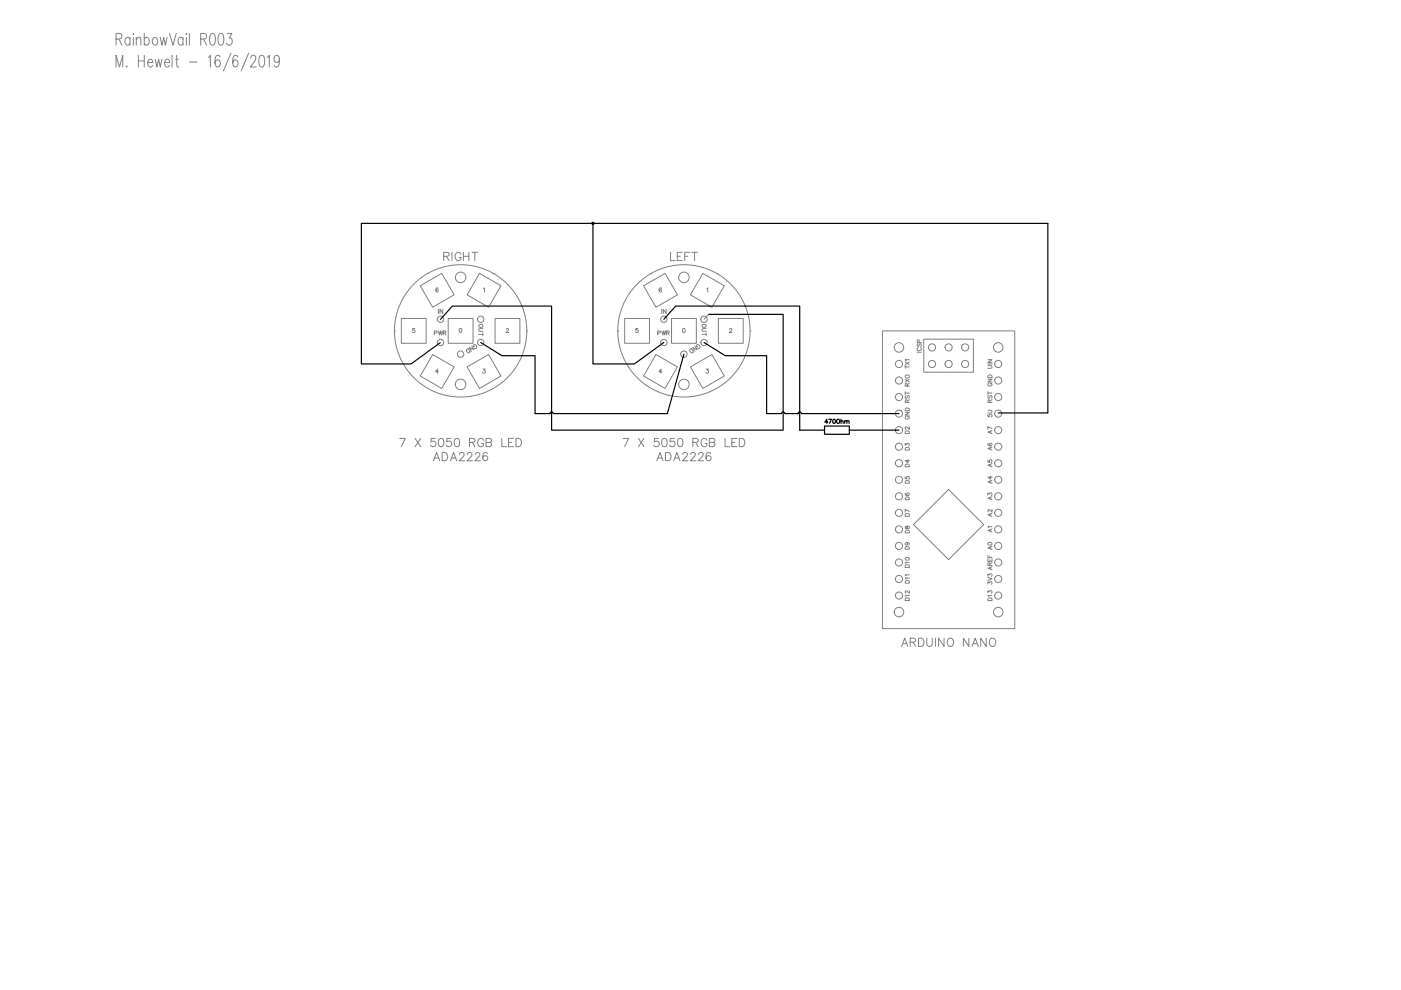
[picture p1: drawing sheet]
<svg xmlns="http://www.w3.org/2000/svg" width="297mm" height="210mm" viewBox="0 0 297 210" stroke-linecap="round" stroke-linejoin="round" font-family="sans-serif">
<g fill="none" stroke="#808080" stroke-width=".21">
<path d="M24.6 8.3h.8a.62 .62 0 0 0 .5-.6 .62 .62 0 0 0-.5-.6h-.8v2.5M24.6 14.2v-2.5l.7 2.5 .7-2.5v2.5M25.2 8.3l.7 1.3M26.8 14v.2zM27.6 8.3l-.4-.4a.84 .84 0 0 0-.7 .9 .84 .84 0 0 0 .7 .8l.4-.4M27.6 7.9v1.7M28.3 7.1v.2zM28.3 7.9v1.7M28.9 8.4l.4-.5 .5 .1 .1 1.6M28.9 7.9v1.7M29.3 11.7v2.5M29.3 12.9h1.3"/>
<path d="M30.6 8.3l.3-.4a.84 .84 0 0 1 .8 .9 .84 .84 0 0 1-.8 .8l-.3-.4M30.6 7.1v2.5M30.6 11.7v2.5M31.3 13.3h1.1v-.3a.49 .49 0 0 0-.8-.3 .89 .89 0 0 0-.3 .9 .89 .89 0 0 0 .7 .6l.4-.3M32.6 8l.1-.1a.84 .84 0 0 1 .7 .9 .84 .84 0 0 1-.7 .8 1 1 0 0 1-.1-1.6zM32.9 12.6l.4 1.6 .3-1.6 .4 1.6 .3-1.6M34 7.9l.3 1.7 .4-1.7 .4 1.7 .3-1.7M34.9 13.3h1v-.3a.49 .49 0 0 0-.8-.3 .89 .89 0 0 0-.2 .9 .89 .89 0 0 0 .7 .6l.3-.3M35.9 7.1l.8 2.5 .7-2.5M36.5 11.7v2.5M37.2 12.6h.6M37.5 11.7v2.1v.3l.4 .1"/>
<path d="M38.8 8.3l-.3-.4a.84 .84 0 0 0-.8 .9 .84 .84 0 0 0 .8 .8l.3-.4M38.8 7.9v1.7M39.5 7.1v.2zM39.5 7.9v1.7M40.1 7.1v2.5M40.1 13.2h1.6M42.5 8.3h.8a.62 .62 0 0 0 .5-.6 .62 .62 0 0 0-.5-.6h-.8v2.5M43.2 8.3l.6 1.3M44.2 12.2l.4-.5v2.5M44.7 7.2l.4-.1a1.53 1.53 0 0 1 .5 2l-.2 .4-.4 .1a1.53 1.53 0 0 1-.5-2zM46.5 7.2l.4-.1a1.53 1.53 0 0 1 .5 2l-.2 .4-.5 .1a1.54 1.54 0 0 1-.4-2zM46.7 12.1l-.1-.3-.5-.1a1.43 1.43 0 0 0-.5 1.7l.3 .7a.73 .73 0 0 0 .9-.5 .73 .73 0 0 0-.6-.9l-.3 .1-.3 .6"/>
<path d="M48.2 7.1h.9l-.5 .9a.75 .75 0 0 1 .6 1 .75 .75 0 0 1-1 .5l-.2-.4M49 11.3l-1.6 3.8M50.4 12.1l-.1-.3-.4-.1a1.43 1.43 0 0 0-.6 1.7l.3 .7a.73 .73 0 0 0 .9-.5 .73 .73 0 0 0-.5-.9l-.4 .1-.3 .6M52.7 11.3l-1.6 3.8M53.2 12.3l.1-.3a.58 .58 0 0 1 .8-.1 .58 .58 0 0 1 .1 .8l-1.1 1.5h1.2M55.1 11.8l.5-.1a1.54 1.54 0 0 1 .4 2.1l-.2 .3-.4 .1a1.54 1.54 0 0 1-.4-2zM56.7 12.2l.4-.5v2.5M59.2 12.6v.3a.52 .52 0 0 1-.5 .4 .52 .52 0 0 1-.5-.4 .7 .7 0 0 1 0-.8 .7 .7 0 0 1 .8-.3 2.29 2.29 0 0 1 0 2.3l-.5 .1-.2-.1-.1-.2M90.6 58h.1M94.1 54.3l1-.1 .1-.4-.4-.3h-.7v1.8M94.7 54.3l.5 1M95.8 53.5v1.8"/>
<path d="M97.8 53.9a.65 .65 0 0 0-.8-.4 .65 .65 0 0 0-.5 .7 .71 .71 0 0 0 .3 .9 .71 .71 0 0 0 1-.3v-.2h-.5M98.2 53.5v1.8M98.2 54.3h1.2M99.4 53.5v1.8M100.1 53.5h1.2M100.7 53.5v1.8M101.7 58l4.5 2.6-2.6 4.5-4.6-2.6zM104.7 58h.1M138 58h.1M142.2 53.5v1.8h1M143.6 54.3h.7M144.7 53.5h-1.1v1.8h1.1"/>
<path d="M145.2 54.3h.6M146.3 53.5h-1.1v1.8M146.7 53.5h1.1M147.3 53.5v1.8M149 58l4.6 2.6-2.7 4.5-4.5-2.6zM152 58h.1M83.6 70.2h.1M85.1 67.5h5.3v5.3h-5.3zM87.9 69.6h-.4v.4a.31 .31 0 0 1 .4 0 .31 .31 0 0 1 0 .5 .31 .31 0 0 1-.5-.1M89.1 60.6l4.6-2.6 2.6 4.5-4.6 2.6zM91.7 75.2l4.6 2.6-2.6 4.6-4.6-2.7zM92.1 70.6h.5v-.4h-.5v.8"/>
<path d="M92.9 61.2v-.1a.38 .38 0 0 0-.5 .4 .38 .38 0 0 0 .5 .3 .27 .27 0 0 0-.1-.4 .27 .27 0 0 0-.4 .2M93 65.6v.9M93 70.2l.2 .8 .2-.8 .2 .8 .2-.8M93 78.8h-.6l.4-.6v.9M93.9 65.6v.9l-.6-.9v.9M94 70.6l.5-.1v-.2l-.5-.1v.8M94.3 70.6l.2 .4M95 67.5h5.3v5.3h-5.3zM97.5 69.7a.4 .4 0 0 1 .4 .4 .4 .4 0 0 1-.4 .4l-.2-.4zM99 74l.2-.1 .5 .7-.2 .2a.47 .47 0 0 1-.5-.2 .47 .47 0 0 1 0-.6zM99 77.8l4.6-2.6 2.6 4.5-4.5 2.7zM100 73.4l.5 .7-1-.4 .5 .7"/>
<path d="M100.6 73.4l-.2 .1a.32 .32 0 0 1 .1-.4 .32 .32 0 0 1 .4 .1 .36 .36 0 0 1 .2 .5 .36 .36 0 0 1-.5 .1M101.5 70.9h.9M101.6 68.9a.41 .41 0 0 1 .5-.1 .41 .41 0 0 1 .2 .5 .42 .42 0 0 1-.6 .1 .42 .42 0 0 1-.1-.5zM102.4 70.6v.6M102.4 69.7h-.7l-.2 .2 .2 .4h.7M102.4 78.2h.5l-.3 .4a.29 .29 0 0 1 .2 .4 .29 .29 0 0 1-.5 0M102.5 61.2l.2-.2v.9M105 67.5h5.2v5.3h-5.2zM107.3 69.9l.2-.3 .3 .2-.5 .7h.6M111.7 70.2h.1M131 70.2h.1M132.4 67.5h5.3v5.3h-5.3z"/>
<path d="M135.3 69.6h-.5v.4a.31 .31 0 0 1 .5 0 .31 .31 0 0 1-.1 .5 .31 .31 0 0 1-.4-.1M136.4 60.6l4.6-2.6 2.6 4.5-4.5 2.6zM139.1 75.2l4.5 2.6-2.6 4.6-4.6-2.7zM139.4 70.6h.5l.1-.4h-.6v.8M140.2 61.2v-.1a.38 .38 0 0 0-.5 .4 .38 .38 0 0 0 .5 .3 .27 .27 0 0 0-.1-.4 .27 .27 0 0 0-.4 .2M140.3 65.6v.9M140.3 70.2l.2 .8 .2-.8 .2 .8 .2-.8M140.3 78.8h-.6l.4-.6v.9M141.2 65.6v.9l-.6-.9v.9M141.3 70.6l.5-.1 .1-.2-.6-.1v.8M141.6 70.6l.3 .4M142.4 67.5h5.2v5.3h-5.2z"/>
<path d="M144.8 69.7a.4 .4 0 0 1 .5 .4 .4 .4 0 0 1-.5 .4l-.1-.4zM146.3 74l.3-.1 .5 .7-.3 .2a.47 .47 0 0 1-.5-.2 .47 .47 0 0 1 0-.6zM146.4 77.8l4.5-2.6 2.7 4.5-4.6 2.7zM147.4 73.4l.4 .7-.9-.4 .4 .7M147.9 73.4l-.2 .1a.32 .32 0 0 1 .1-.4 .32 .32 0 0 1 .5 .1 .36 .36 0 0 1 .1 .5 .36 .36 0 0 1-.5 .1M148.8 70.9h.9M148.9 68.9a.41 .41 0 0 1 .6-.1 .41 .41 0 0 1 .1 .5 .42 .42 0 0 1-.5 .1 .42 .42 0 0 1-.2-.5zM149.7 70.6v.6M149.7 69.7h-.6l-.3 .2 .3 .4h.6M149.7 78.2h.5l-.2 .4a.29 .29 0 0 1 .2 .4 .29 .29 0 0 1-.5 0M149.8 61.2l.3-.2v.9M150.3 66.7l-1 1"/>
<path d="M152.3 67.5h5.3v5.3h-5.3zM154.7 69.9l.1-.3 .4 .2-.6 .7h.6M159 70.2h.1M187.1 70.2h28v63.1h-28zM191.9 77.5v.6M191.9 77.8h.9M191.9 76.7l.9 .6M192 79.7a.41 .41 0 0 1 .5-.2 .41 .41 0 0 1 .2 .6 .43 .43 0 0 1-.5 0 .43 .43 0 0 1-.2-.4zM192.8 76.3h-.9l.2 .2M192.8 76.7l-.9 .6M194.5 74.7h.8M194.6 72.9l-.1 .2 .1 .4 .5-.6 .2 .2-.1 .4"/>
<path d="M194.7 73.7a.36 .36 0 0 0-.2 .5 .36 .36 0 0 0 .5 .2 .32 .32 0 0 0 .3-.3 .32 .32 0 0 0-.2-.4M194.9 72.6v-.5h-.4v.5h.8M195.9 71.9h10.5v7h-10.5zM209.5 77.5h.6l.2 .3-.2 .3h-.6M209.5 76.3h.8l-.8 .5h.8M209.5 77.2h.8M209.6 79.6h.6l.1 .5h-.8zM84.8 93h1.1l-.8 1.7M88 93l1.2 1.7M89.2 93l-1.2 1.7M91.9 97.7l.7-1.8 .6 1.8M92.2 97.1h.8"/>
<path d="M92.3 93h-.9v.7a.62 .62 0 0 1 .9 0 .62 .62 0 0 1-.1 .9 .62 .62 0 0 1-.9-.2M93.2 93a.55 .55 0 0 1 .8 .3 .88 .88 0 0 1-.6 1.4 1.11 1.11 0 0 1-.2-1.7zM93.7 95.9h.6a.94 .94 0 0 1 .6 .9 .94 .94 0 0 1-.6 .9h-.6zM95.5 97.7l.7-1.8 .6 1.8M95.6 93h-.8l-.1 .7a.62 .62 0 0 1 .9 0 .62 .62 0 0 1-.1 .9 .62 .62 0 0 1-.9-.2M95.7 97.1h.9M96.5 93a.55 .55 0 0 1 .9 .3 .88 .88 0 0 1-.6 1.4 1.11 1.11 0 0 1-.3-1.7zM97.4 96.4l.3-.5h.4l.3 .4-.2 .6-.9 .8h1.2M99.1 96.4l.3-.5h.3l.4 .4-.3 .6-.8 .8h1.2M99.5 93.8l1-.1 .2-.4-.4-.3h-.8v1.7M100.1 93.8l.6 .9M100.8 96.4l.3-.5h.3l.3 .4-.2 .6-.8 .8h1.1"/>
<path d="M102.6 93.4a.65 .65 0 0 0-.8-.5 .65 .65 0 0 0-.5 .7 .71 .71 0 0 0 .3 1 .71 .71 0 0 0 1-.3v-.3h-.5M103 93h.8l.3 .1 .1 .3-.4 .4a.46 .46 0 0 1 .4 .3 .46 .46 0 0 1-.1 .5l-1.1 .1zM103 93.8h.8M103.3 96.2a.5 .5 0 0 0-.4-.3 .5 .5 0 0 0-.5 .4 1.02 1.02 0 0 0 .4 1.4 .55 .55 0 0 0 .6-.5 .55 .55 0 0 0-.5-.6 .55 .55 0 0 0-.6 .5M106.4 93v1.7h1M107.8 93.8h.7M108.9 93h-1.1v1.7h1.1M109.4 93h.6a.94 .94 0 0 1 .6 .8 .94 .94 0 0 1-.6 .9h-.6zM132.1 93h1.2l-.9 1.7M135.4 93l1.1 1.7M136.5 93l-1.1 1.7M139.2 97.7l.7-1.8 .7 1.8"/>
<path d="M139.5 97.1h.8M139.6 93h-.8l-.1 .7a.62 .62 0 0 1 .9 0 .62 .62 0 0 1-.1 .9 .62 .62 0 0 1-.9-.2M140.5 93a.55 .55 0 0 1 .9 .3 .88 .88 0 0 1-.6 1.4 1.11 1.11 0 0 1-.3-1.7zM141.1 95.9h.6a.94 .94 0 0 1 .6 .9 .94 .94 0 0 1-.6 .9h-.6zM142.8 97.7l.7-1.8 .7 1.8M143 93h-.9l-.1 .7a.62 .62 0 0 1 1 0 .62 .62 0 0 1-.1 .9 .62 .62 0 0 1-.9-.2M143.1 97.1h.8M143.9 93a.55 .55 0 0 1 .8 .3 .88 .88 0 0 1-.6 1.4 1.11 1.11 0 0 1-.2-1.7zM144.8 96.4l.3-.5h.3l.4 .4-.3 .6-.8 .8h1.1M146.4 96.4l.4-.5h.3l.3 .4-.2 .6-.9 .8h1.2M146.9 93.8l1-.1 .2-.4-.5-.3h-.7v1.7M147.5 93.8l.6 .9"/>
<path d="M148.1 96.4l.3-.5h.4l.3 .4-.2 .6-.9 .8h1.2M149.9 93.4a.65 .65 0 0 0-.7-.5 .65 .65 0 0 0-.6 .7 .71 .71 0 0 0 .3 1 .71 .71 0 0 0 1-.3v-.3h-.4M150.4 93h.7l.4 .1 .1 .3-.5 .4a.46 .46 0 0 1 .5 .3 .46 .46 0 0 1-.2 .5l-1 .1zM150.4 93.8h.7M150.7 96.2a.5 .5 0 0 0-.5-.3 .5 .5 0 0 0-.4 .4 1.02 1.02 0 0 0 .4 1.4 .55 .55 0 0 0 .6-.5 .55 .55 0 0 0-.5-.6 .55 .55 0 0 0-.6 .5M153.7 93v1.7h1M155.2 93.8h.6M156.2 93h-1v1.7h1M156.7 93h.6a.94 .94 0 0 1 .6 .8 .94 .94 0 0 1-.6 .9h-.6zM191.9 94.5v-.5l.4 .3a.29 .29 0 0 1 .4-.2 .29 .29 0 0 1-.1 .5M191.9 87.4h.9l-.9 .6h.9M191.9 83.3h.9"/>
<path d="M191.9 83v.6M191.9 80.4l.9 .6M192 95a.49 .49 0 0 1 .8 .1v.3h-.9zM192 86.7a.49 .49 0 0 1 .8 .1v.3h-.9zM192 98.5h.7l.1 .5h-.9zM192 91.4h.7l.1 .5h-.9zM192 83.9l-.1 .2 .1 .4 .3-.1 .2-.5h.2l.1 .2-.1 .4M192.1 88.3a.36 .36 0 0 0-.2 .4 .36 .36 0 0 0 .6 .2 .32 .32 0 0 0 .3-.3 .32 .32 0 0 0-.3-.3v.2M192.3 85.3v-.5h-.2l-.2 .5h.9M192.3 81.9v-.5l-.2-.1-.2 .6h.9M192.5 97.5v.6l-.6-.4h.9M192.8 90.5v.6l-.7-.6-.2 .3 .2 .2"/>
<path d="M192.8 84.8l-.5 .2M192.8 81.3l-.5 .3M192.8 80.4l-.9 .6M209.5 97.5v.5h.3a.31 .31 0 0 1 0-.5 .31 .31 0 0 1 .5 .1 .31 .31 0 0 1-.1 .4M209.5 87.9v.4l.3 .1a.31 .31 0 0 1 0-.5 .31 .31 0 0 1 .5 .1 .31 .31 0 0 1-.1 .4M209.5 87h.6l.2 .2-.1 .3-.7 .1M209.5 80.4h.8l-.8 .6h.8M209.5 83.3h.8M209.5 83v.6M209.6 94l-.1 .1a.38 .38 0 0 0 .4 .5 .38 .38 0 0 0 .3-.6 .27 .27 0 0 0-.4 .2 .27 .27 0 0 0 .2 .3M209.6 83.9l-.1 .2 .1 .4 .5-.6 .2 .2-.1 .4M209.7 81.2a.36 .36 0 0 0-.2 .5 .36 .36 0 0 0 .5 .2 .32 .32 0 0 0 .3-.3 .32 .32 0 0 0-.3-.4v.2"/>
<path d="M209.9 85.3l-.1-.5h-.2l-.1 .5h.8M210 91.4v.4M210 94.9v.4M210 98.4v.4M210.3 98.3l-.8 .3 .8 .4M210.3 94.8l-.8 .3 .8 .3M210.3 91.3l-.8 .3 .8 .4M210.3 90.9l-.8-.5v.6M210.3 84.8l-.4 .2M191.9 101.1v.4h.4a.31 .31 0 0 1 0-.4 .31 .31 0 0 1 .5 0 .31 .31 0 0 1-.2 .5M192 119.9a.49 .49 0 0 1 .8 .1v.3h-.9zM192 118.3a.43 .43 0 0 1 .5-.2 .43 .43 0 0 1 .2 .5 .43 .43 0 0 1-.5 .2 .43 .43 0 0 1-.2-.5z"/>
<path d="M192 112.6a.49 .49 0 0 1 .8 .1v.3h-.9zM192 111.6v.4l.1 .1 .4-.6a.29 .29 0 0 1 .3 .3 .29 .29 0 0 1-.3 .3l-.3-.5zM192 105.5a.49 .49 0 0 1 .8 .1v.3h-.9zM192 102a.49 .49 0 0 1 .8 .2v.3h-.9zM192 116h.7l.1 .5h-.9zM192 109h.7l.1 .5h-.9zM192 104.6a.4 .4 0 0 0 .3 .5 .4 .4 0 0 0 .4-.5 .27 .27 0 0 0-.4 .1 .27 .27 0 0 0 .2 .4M192.2 115a.27 .27 0 0 1 .2 .4 .27 .27 0 0 1-.4 .1 .27 .27 0 0 1 0-.4l.7 .1v.3M192.8 119.2h-.9l.2 .2M192.8 108.4l-.9-.4v.6M201.1 103.8l7.5 7.4-7.5 7.5-7.4-7.5zM209.5 118.5v.5h.8v-.5"/>
<path d="M209.5 117.7v.5h.8M209.5 105v-.5l.3 .3a.29 .29 0 0 1 .5-.2 .29 .29 0 0 1-.1 .5M209.5 115.1a.43 .43 0 0 1 .5-.1 .43 .43 0 0 1 .3 .5 .43 .43 0 0 1-.6 .1 .43 .43 0 0 1-.2-.5zM209.9 119.9l-.1-.5-.2-.1-.1 .6h.8M209.9 117.9v.3M209.9 118.7v.3M210 100.9v.7l-.5-.4h.8M210 102v.4M210 105.4v.5M210 108.9v.5M210 112.3v.4M210 116v.4"/>
<path d="M210.3 115.8l-.8 .4 .8 .3M210.3 112.1l-.8 .4 .8 .3M210.3 111.7h-.8l.1 .2M210.3 108.8l-.8 .4 .8 .3M210.3 108v.6l-.7-.6-.1 .4 .2 .1M210.3 105.3l-.8 .3 .8 .4M210.3 101.8l-.8 .4 .8 .3M210.3 119.3l-.4 .3M191.1 137.1l.7-1.8 .7 1.8M191.4 136.5h.8M192 126.9a.49 .49 0 0 1 .8 .1v.3h-.9zM192 123.1h.7l.1 .5h-.9z"/>
<path d="M192.8 126.2h-.9l.2 .3M192.8 125.2v.6l-.7-.5-.2 .3 .2 .1M192.8 122.6h-.9l.2 .2M192.8 121.9h-.9l.2 .2M193 136.1h1l.1-.5-.4-.3h-.7v1.8M193.6 136.1l.5 1M194.7 135.3h.6a.94 .94 0 0 1 .6 .9 .94 .94 0 0 1-.6 .9h-.6zM196.5 135.3v1.3a.59 .59 0 0 0 .6 .5 .59 .59 0 0 0 .6-.5v-1.3M198.3 135.3v1.8M200.2 135.3v1.8l-1.2-1.8v1.8M201.2 135.4a.87 .87 0 0 1 1 .6 .87 .87 0 0 1-.5 1.1 .92 .92 0 0 1-.9-.7 .92 .92 0 0 1 .4-1zM205.4 135.3v1.8l-1.1-1.8v1.8"/>
<path d="M206.1 137.1l.7-1.8 .6 1.8M206.3 136.5h.9M209.1 135.3v1.8l-1.2-1.8v1.8M209.5 125.7v-.4l.3 .2a.29 .29 0 0 1 .5-.2 .29 .29 0 0 1-.1 .5M209.5 123.8v-.4l.3 .2a.29 .29 0 0 1 .5-.2 .29 .29 0 0 1-.1 .5M209.5 122.4l.8 .3-.8 .4M209.5 122.1v-.4l.3 .2a.29 .29 0 0 1 .5-.2 .29 .29 0 0 1-.1 .5M209.5 126.9a.49 .49 0 0 1 .8 .1v.3h-.8zM210 120.3v.4M210.1 135.4a.87 .87 0 0 1 1.1 .6 .87 .87 0 0 1-.6 1.1 .92 .92 0 0 1-.9-.7 .92 .92 0 0 1 .4-1zM210.3 126.2h-.8l.1 .3M210.3 120.2l-.8 .3 .8 .3"/>
<circle cx="97.7" cy="58.8" r="1.12"/>
<circle cx="145" cy="58.8" r="1.12"/>
<circle cx="93.4" cy="67.7" r=".67"/>
<circle cx="93.4" cy="72.6" r=".67"/>
<circle cx="97.7" cy="75.1" r=".67"/>
<circle cx="97.7" cy="70.2" r="14"/>
<circle cx="101.9" cy="67.7" r=".67"/>
<circle cx="101.9" cy="72.6" r=".67"/>
<circle cx="140.7" cy="67.7" r=".67"/>
<circle cx="140.7" cy="72.6" r=".67"/>
<circle cx="145" cy="75.1" r=".67"/>
<circle cx="145" cy="70.2" r="14"/>
<circle cx="149.3" cy="67.7" r=".67"/>
<circle cx="149.3" cy="72.6" r=".67"/>
<circle cx="190.6" cy="73.7" r="1.01"/>
<circle cx="190.6" cy="77.2" r=".76"/>
<circle cx="197.6" cy="73.7" r=".76"/>
<circle cx="197.6" cy="77.2" r=".76"/>
<circle cx="201.1" cy="73.7" r=".76"/>
<circle cx="201.1" cy="77.2" r=".76"/>
<circle cx="204.6" cy="73.7" r=".76"/>
<circle cx="204.6" cy="77.2" r=".76"/>
<circle cx="211.6" cy="77.2" r=".76"/>
<circle cx="211.6" cy="73.7" r="1.01"/>
<circle cx="97.7" cy="81.5" r="1.12"/>
<circle cx="145" cy="81.5" r="1.12"/>
<circle cx="190.6" cy="94.7" r=".76"/>
<circle cx="190.6" cy="98.2" r=".76"/>
<circle cx="190.6" cy="91.2" r=".76"/>
<circle cx="190.6" cy="80.7" r=".76"/>
<circle cx="190.6" cy="84.2" r=".76"/>
<circle cx="190.6" cy="87.7" r=".76"/>
<circle cx="211.6" cy="94.7" r=".76"/>
<circle cx="211.6" cy="98.2" r=".76"/>
<circle cx="211.6" cy="91.2" r=".76"/>
<circle cx="211.6" cy="80.7" r=".76"/>
<circle cx="211.6" cy="84.2" r=".76"/>
<circle cx="211.6" cy="87.7" r=".76"/>
<circle cx="190.6" cy="119.3" r=".76"/>
<circle cx="190.6" cy="115.8" r=".76"/>
<circle cx="190.6" cy="105.2" r=".76"/>
<circle cx="190.6" cy="101.7" r=".76"/>
<circle cx="190.6" cy="108.7" r=".76"/>
<circle cx="190.6" cy="112.2" r=".76"/>
<circle cx="211.6" cy="119.3" r=".76"/>
<circle cx="211.6" cy="115.8" r=".76"/>
<circle cx="211.6" cy="105.2" r=".76"/>
<circle cx="211.6" cy="108.7" r=".76"/>
<circle cx="211.6" cy="101.7" r=".76"/>
<circle cx="211.6" cy="112.2" r=".76"/>
<circle cx="190.6" cy="129.8" r="1.01"/>
<circle cx="190.6" cy="126.3" r=".76"/>
<circle cx="190.6" cy="122.8" r=".76"/>
<circle cx="211.6" cy="126.3" r=".76"/>
<circle cx="211.6" cy="122.8" r=".76"/>
<circle cx="211.6" cy="129.8" r="1.01"/>
</g>
<g fill="none" stroke="#000" stroke-width=".25">
<path d="M125.7 47.4h-49.1v29.8h10.5l6.3-4.6M101.9 72.6l4.5 2.8h7v12.3h3.2a.35 .35 0 0 1 .3-.4 .35 .35 0 0 1 .4 .4h24.2l3.5-12.6M140.7 72.6l-6.2 4.6h-8.8v-29.8h96.5v40.2h-10.6M140.7 67.7l2.6-2.8h26.3v26.3h5.2M149.3 72.6l4.5 2.8h8.7v12.3h3.2a.35 .35 0 0 1 .3-.4 .35 .35 0 0 1 .4 .4h2.8a.35 .35 0 0 1 .4-.4 .35 .35 0 0 1 .3 .4M150.3 66.7h15.7v24.5h-49.1v-26.3h-21l-2.5 2.8M169.9 87.7h20.7M174.8 90.3h5.3v1.8h-5.3zM175.5 89.5h-.6l.4-.6v.9M175.7 88.9h.6l-.4 .9M176.7 88.9a.4 .4 0 0 1 .4 .4 .4 .4 0 0 1-.4 .4l-.2-.3zM177.5 89a.37 .37 0 0 1 .5 .1 .37 .37 0 0 1-.1 .5 .37 .37 0 0 1-.5 0z"/>
<path d="M178.3 89.3l.4-.1 .1 .6M178.3 88.9v.9M179.1 89.3l.4-.1 .1 .6M179.1 89.2v.6M179.6 89.3l.4-.1v.6M180.1 91.2h10.5"/>
</g>
<path d="M125.5 47.4l.2 .1 .2-.1-.2-.2-.2 .2" fill="none" stroke="#000" stroke-width=".35"/>
</svg>
